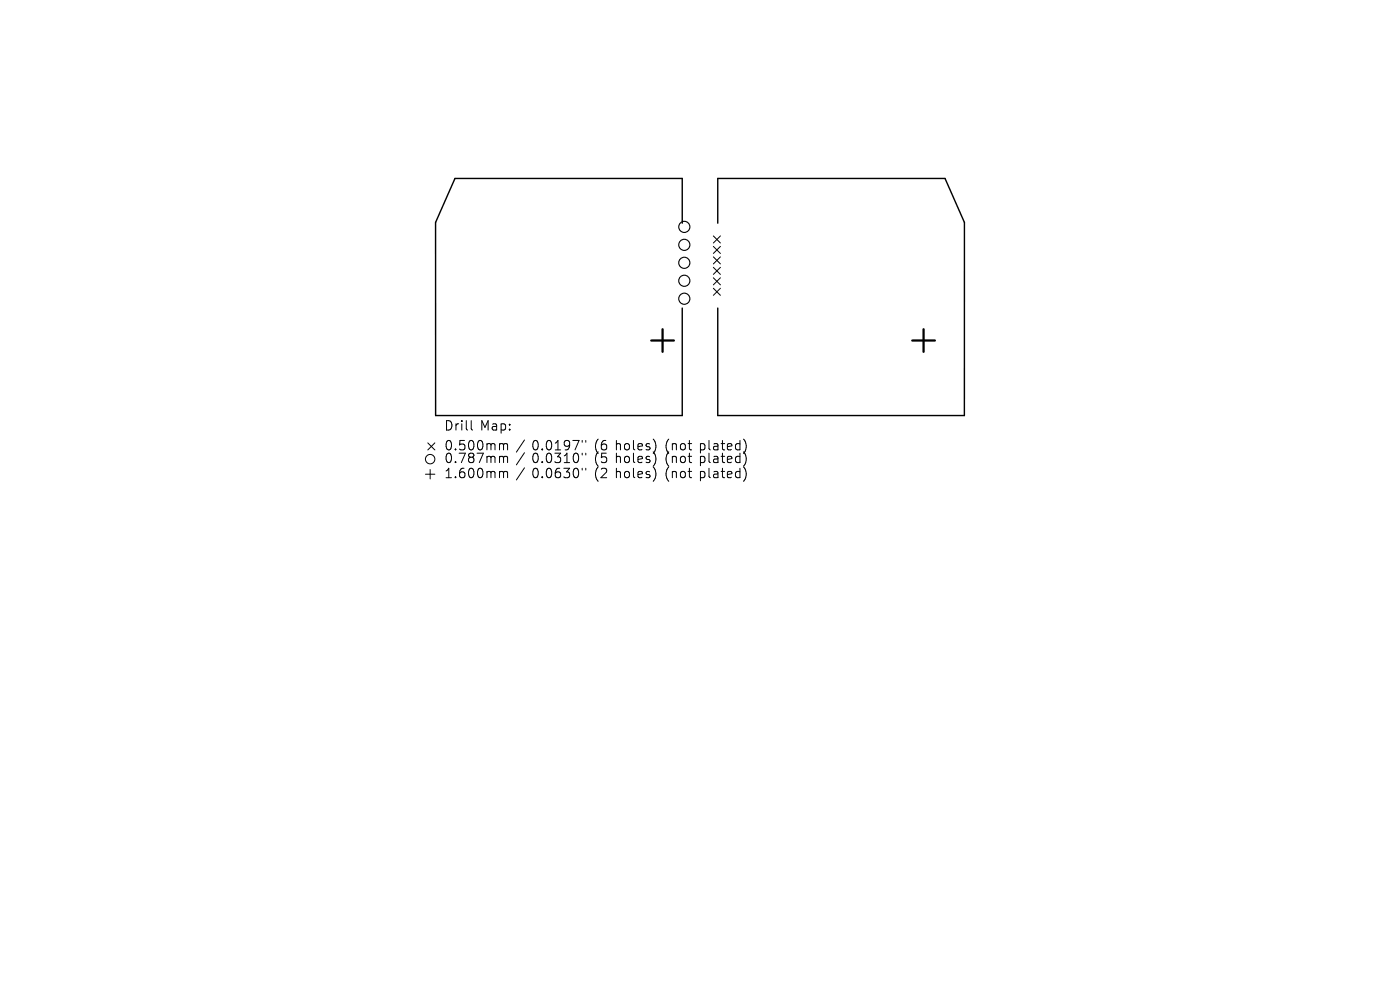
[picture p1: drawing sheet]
<svg xmlns="http://www.w3.org/2000/svg" width="297mm" height="210mm" viewBox="0 0 297 210" stroke-linecap="round" stroke-linejoin="round" font-family="sans-serif">
<defs><g id="words">
<g font-size="2.8">
<text x="94.3" y="91.5">Drill Map:</text>
<text x="94.3" y="95.7">0.500mm / 0.0197&quot; (6 holes) (not plated)</text>
<text x="94.3" y="98.4">0.787mm / 0.0310&quot; (5 holes) (not plated)</text>
<text x="94.3" y="101.6">1.600mm / 0.0630&quot; (2 holes) (not plated)</text>
</g>
</g></defs>
<path d="M144.7 47.3v-9.4h-48.2l-4.1 9.3v40.9h52.3v-22.8M152.3 47.3v-9.4h48.2l4.1 9.3v40.9h-52.3v-22.8" fill="none" stroke="#000" stroke-width=".3"/>
<g fill="none" stroke="#000" stroke-width=".21">
<path d="M151.3 50l1.5 1.5M151.3 52.3l1.5 1.5M151.3 54.5l1.5 1.5M151.3 56.7l1.5 1.5M151.3 58.9l1.5 1.5M152.8 50l-1.5 1.5M152.8 52.3l-1.5 1.5M152.8 54.5l-1.5 1.5M152.8 56.7l-1.5 1.5M152.8 58.9l-1.5 1.5M151.3 61.1l1.5 1.5M152.8 61.1l-1.5 1.5"/>
<path d="M90.8 93.9l1.5 1.5M91.3 99.6v2M92.3 93.9l-1.5 1.5M106.5 89.9h.4l.4 .4-.1 .7-.7 .2M108.1 91v.2M108.1 90v.2M144.7 94.1l.5 .1 .2 .3-.1 .7-.6 .2M144.7 96.8l.5 .1 .2 .3-.1 .7-.6 .2M144.7 100l.5 .1 .2 .3-.1 .7-.6 .2M146 94.1h.7M146 96.8h.7M146 100h.7"/>
<path d="M146.3 93.4v1.7v.2l.4 .1M146.3 96.1v1.7v.2l.4 .1M146.3 99.3v1.7v.2l.4 .1M148.6 94.2l.6-.1 .3 .4v.6l-.1 .2h-.8M148.6 96.9l.6-.1 .3 .4v.6l-.1 .2h-.8M148.6 94.1v2M148.6 96.8v2M148.6 100v2M150.4 93.4v1.7l.3 .3M150.4 96.1v1.7l.3 .3M150.4 99.3v1.7l.3 .3M151.5 94.2h.7l.1 1.2"/>
<path d="M151.5 96.9h.7l.1 1.2M152.3 94.6l-.7 .1a.39 .39 0 0 0-.3 .4 .39 .39 0 0 0 .3 .3l.7-.1M152.3 97.3l-.7 .1a.39 .39 0 0 0-.3 .4 .39 .39 0 0 0 .3 .3l.7-.1M153 94.1h.7M153 96.8h.7M153 100h.7M153.3 93.4v1.7l.1 .2 .3 .1M153.3 96.1v1.7l.1 .2 .3 .1M153.3 99.3v1.7l.1 .2 .3 .1M154.3 94.8l1-.2-.1-.4-.6-.1-.3 .3 .1 .9h.8M154.3 97.5l1-.2-.1-.4-.6-.1-.3 .3 .1 .9h.8M157 94.2l-.6-.1-.4 .4v.6l.2 .2h.8"/>
<path d="M157 93.4v2M157 96.1v2M157 99.3v2M157 96.9l-.6-.1-.4 .4v.6l.2 .2h.8M157.7 93.1a2.29 2.29 0 0 1 0 3.1M157.7 95.8a2.29 2.29 0 0 1 0 3.1M157.7 99a2.29 2.29 0 0 1 0 3.1M90.3 100.6h2M148.6 100.1l.6-.1 .3 .4v.6l-.1 .2h-.8M151.5 100.1h.7l.1 1.2M152.3 100.5l-.7 .1a.39 .39 0 0 0-.3 .4 .39 .39 0 0 0 .3 .3l.7-.1M154.3 100.7l1-.2-.1-.4-.6-.1-.3 .3 .1 .9h.8"/>
<path d="M157 100.1l-.6-.1-.4 .4v.6l.2 .2h.8"/>
<circle cx="91.3" cy="97.4" r="1"/>
</g>
<g fill="none" stroke="#000" stroke-width=".24">
<circle cx="145.2" cy="48.1" r="1.18"/>
<circle cx="145.2" cy="55.7" r="1.18"/>
<circle cx="145.2" cy="51.9" r="1.18"/>
<circle cx="145.2" cy="59.6" r="1.18"/>
<circle cx="145.2" cy="63.4" r="1.18"/>
</g>
<path d="M138.2 72.2h4.8M140.6 69.8v4.8M193.5 72.2h4.8M195.9 69.8v4.8" fill="none" stroke="#000" stroke-width=".48"/>
<use href="#words"/>
</svg>
